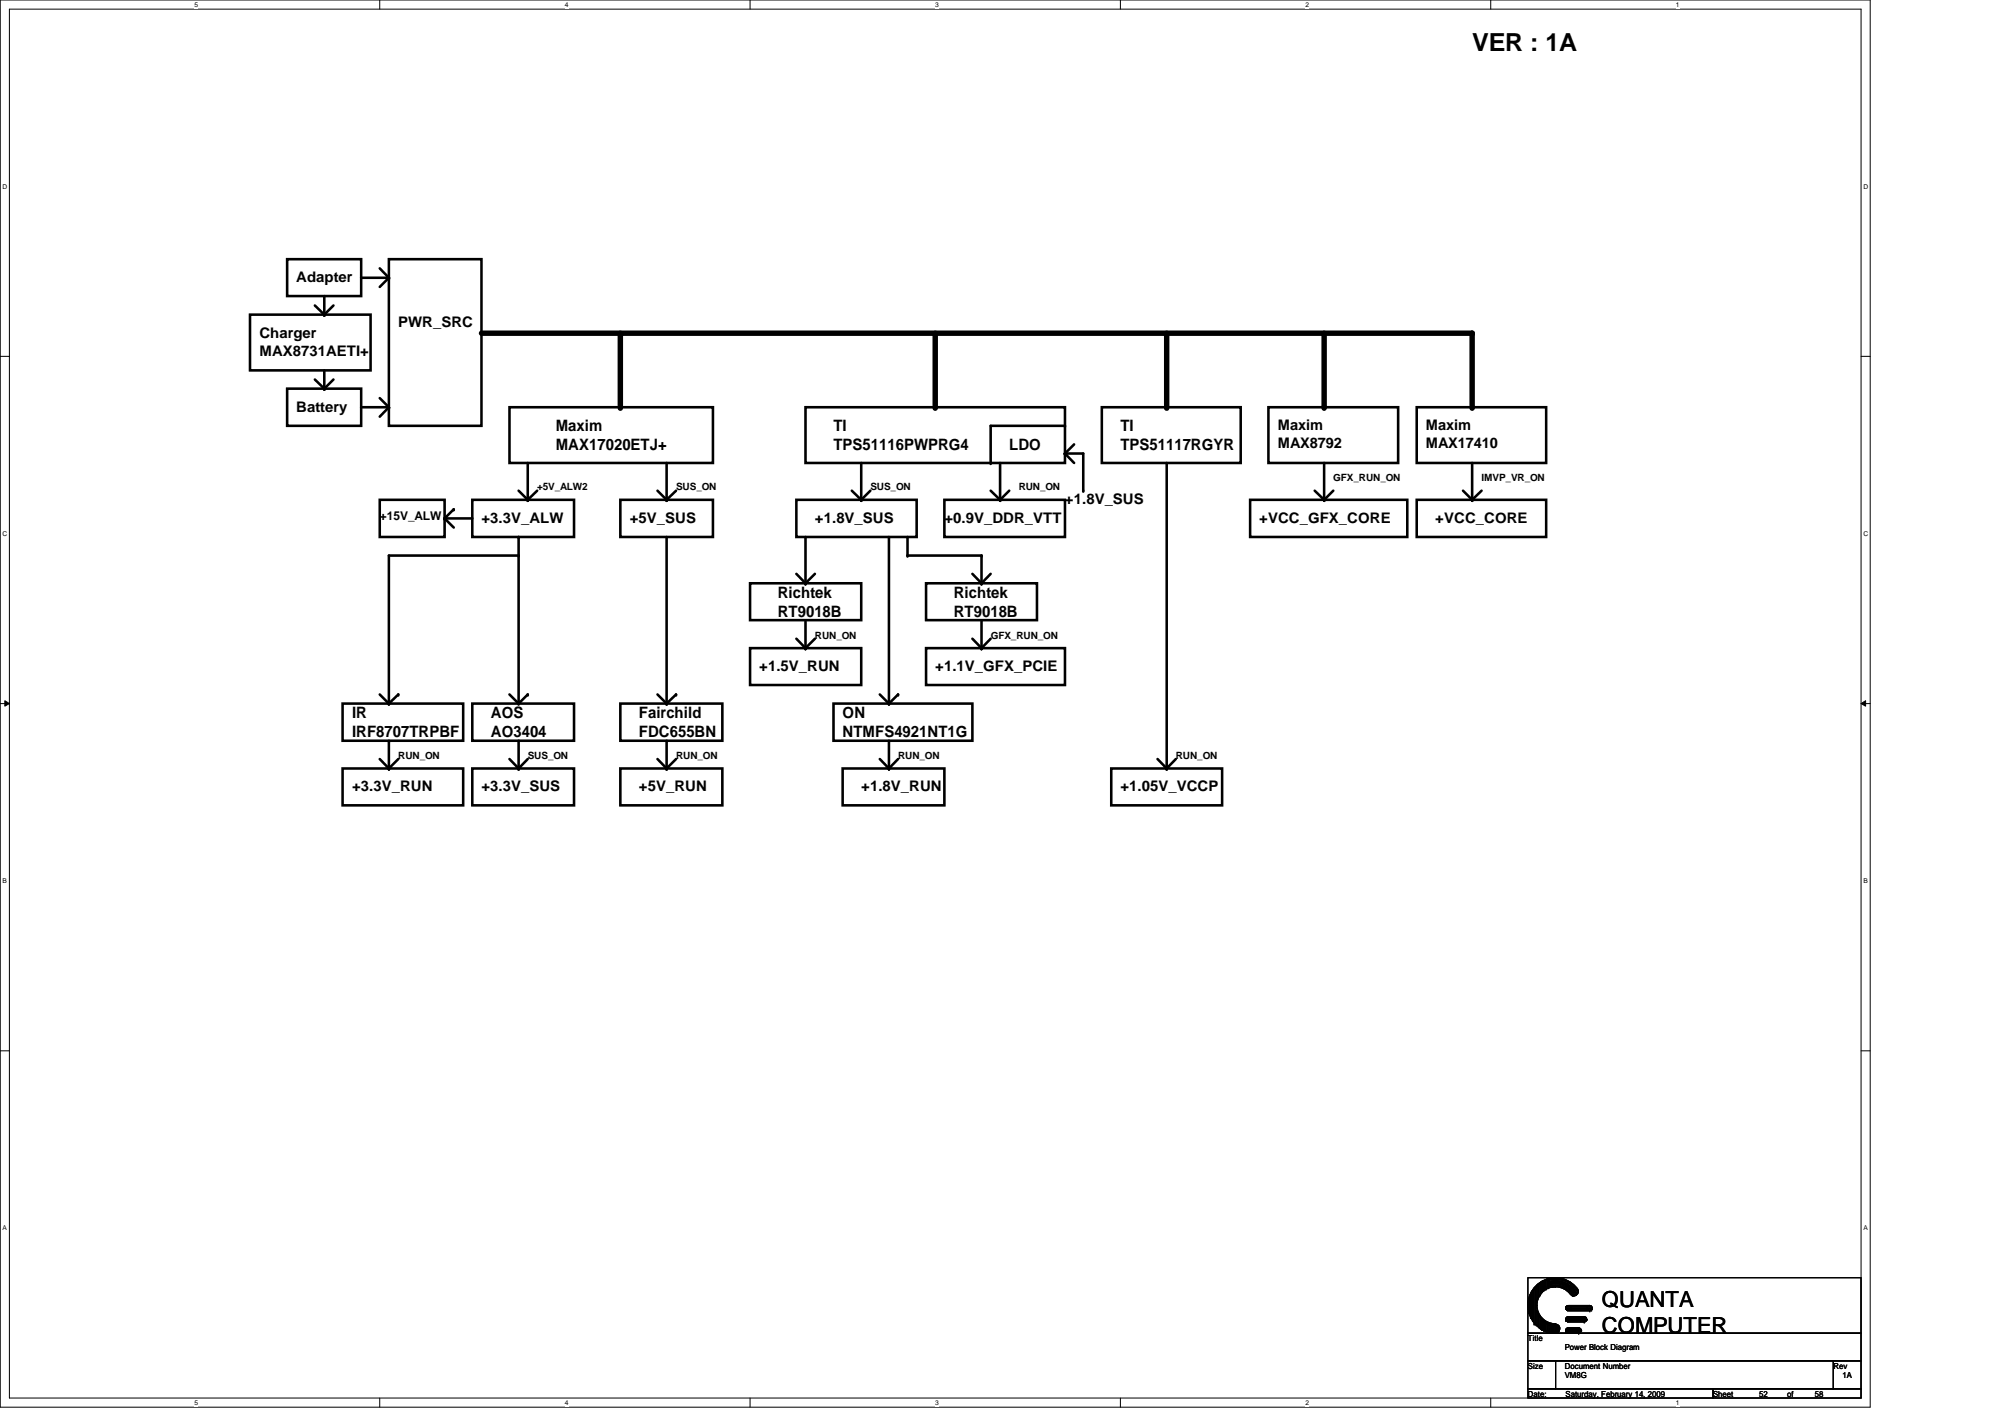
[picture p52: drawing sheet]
<svg xmlns="http://www.w3.org/2000/svg" width="297mm" height="210mm" viewBox="0 0 297 210" stroke-linecap="round" stroke-linejoin="round" font-family="sans-serif">
<defs><g id="words">
<text font-size="3.7" x="218.1" y="7.5">VER : 1A</text>
<g font-size="3.3">
<text x="237.3" y="193.6">QUANTA</text>
<text x="237.3" y="197.4">COMPUTER</text>
</g>
<g font-size="2.3">
<text x="82.3" y="63.9">Maxim</text>
<text x="123.5" y="63.9">TI</text>
<text x="166" y="63.9">TI</text>
<text x="82.3" y="66.7">MAX17020ETJ+</text>
<text x="123.5" y="66.7">TPS51116PWPRG4</text>
<text x="149.5" y="66.6">LDO</text>
<text x="166" y="66.7">TPS51117RGYR</text>
<text x="115.2" y="88.6">Richtek</text>
<text x="141.3" y="88.6">Richtek</text>
<text x="115.2" y="91.4">RT9018B</text>
<text x="141.3" y="91.4">RT9018B</text>
<text x="52.2" y="106.4">IR</text>
<text x="72.7" y="106.4">AOS</text>
<text x="94.7" y="106.4">Fairchild</text>
<text x="124.8" y="106.4">ON</text>
<text x="52.2" y="109.2">IRF8707TRPBF</text>
<text x="72.7" y="109.2">AO3404</text>
<text x="94.7" y="109.2">FDC655BN</text>
<text x="124.8" y="109.2">NTMFS4921NT1G</text>
</g>
<g font-size="2.2">
<text x="43.9" y="41.8">Adapter</text>
<text x="38.4" y="50">Charger</text>
<text x="38.4" y="52.7">MAX8731AETI+</text>
<text x="59" y="48.4">PWR_SRC</text>
<text x="43.9" y="61">Battery</text>
<text x="189.3" y="63.8">Maxim</text>
<text x="211.2" y="63.8">Maxim</text>
<text x="189.3" y="66.4">MAX8792</text>
<text x="211.2" y="66.4">MAX17410</text>
<text x="71.3" y="77.5">+3.3V_ALW</text>
<text x="93.3" y="77.5">+5V_SUS</text>
<text x="120.7" y="77.5">+1.8V_SUS</text>
<text x="139.9" y="77.5">+0.9V_DDR_VTT</text>
<text x="157.8" y="74.7">+1.8V_SUS</text>
<text x="186.6" y="77.5">+VCC_GFX_CORE</text>
<text x="212.6" y="77.5">+VCC_CORE</text>
<text x="112.5" y="99.4">+1.5V_RUN</text>
<text x="138.6" y="99.4">+1.1V_GFX_PCIE</text>
<text x="52.2" y="117.2">+3.3V_RUN</text>
<text x="71.3" y="117.2">+3.3V_SUS</text>
<text x="94.7" y="117.2">+5V_RUN</text>
<text x="127.6" y="117.2">+1.8V_RUN</text>
<text x="166" y="117.2">+1.05V_VCCP</text>
</g>
<text font-size="1.8" x="56.3" y="77.1">+15V_ALW</text>
<g font-size="1.5">
<text x="197.5" y="71.3">GFX_RUN_ON</text>
<text x="219.5" y="71.3">IMVP_VR_ON</text>
<text x="79.6" y="72.6">+5V_ALW2</text>
<text x="100.2" y="72.6">SUS_ON</text>
<text x="128.9" y="72.6">SUS_ON</text>
<text x="150.9" y="72.6">RUN_ON</text>
<text x="120.7" y="94.6">RUN_ON</text>
<text x="146.8" y="94.6">GFX_RUN_ON</text>
<text x="59" y="112.4">RUN_ON</text>
<text x="78.2" y="112.4">SUS_ON</text>
<text x="100.2" y="112.4">RUN_ON</text>
<text x="133.1" y="112.4">RUN_ON</text>
<text x="174.2" y="112.4">RUN_ON</text>
</g>
<g font-size="1.2">
<text x="226.4" y="198.6">Title</text>
<text x="226.4" y="202.7">Size</text>
<text x="231.8" y="202.7">Document Number</text>
<text x="231.8" y="200">Power Block Diagram</text>
<text x="271.6" y="202.7">Rev</text>
<text x="226.4" y="206.9">Date:</text>
<text x="231.8" y="204.1">VM8G</text>
<text x="231.9" y="206.9">Saturday, February 14, 2009</text>
<text x="253.8" y="206.9">Sheet</text>
<text x="260.6" y="206.9">52</text>
<text x="264.7" y="206.9">of</text>
<text x="268.9" y="206.9">58</text>
<text x="273" y="204.1">1A</text>
</g>
<g font-size="1">
<text x="28.8" y="1">5</text>
<text x="83.7" y="1">4</text>
<text x="138.6" y="1">3</text>
<text x="193.4" y="1">2</text>
<text x="248.3" y="1">1</text>
<text x=".4" y="27.9">D</text>
<text x="276.1" y="27.9">D</text>
<text x=".4" y="79.4">C</text>
<text x="276.1" y="79.4">C</text>
<text x=".4" y="130.8">B</text>
<text x="276.1" y="130.8">B</text>
<text x=".4" y="182.2">A</text>
<text x="276.1" y="182.2">A</text>
<text x="28.8" y="208.1">5</text>
<text x="83.7" y="208.1">4</text>
<text x="138.6" y="208.1">3</text>
<text x="193.4" y="208.1">2</text>
<text x="248.3" y="208.1">1</text>
</g>
</g></defs>
<path d="M0 0h277.1v208.4h-277.1zM1.4 1.4h274.3v205.7h-274.3z" fill="none" stroke="#000" stroke-width=".15"/>
<g fill="#fff">
<path d="M28.8 .1h.6v1.1h-.6z"/>
<path d="M28.8 207.2h.6v1.1h-.6z"/>
</g>
<path d="M56.3 0v1.4M56.3 207.1v1.3" fill="none" stroke="#000" stroke-width=".15"/>
<g fill="#fff">
<path d="M83.7 .1h.5v1.1h-.5z"/>
<path d="M83.7 207.2h.5v1.1h-.5z"/>
</g>
<path d="M111.1 0v1.4M111.1 207.1v1.3" fill="none" stroke="#000" stroke-width=".15"/>
<g fill="#fff">
<path d="M138.6 .1h.5v1.1h-.5z"/>
<path d="M138.6 207.2h.5v1.1h-.5z"/>
</g>
<path d="M166 0v1.4M166 207.1v1.3" fill="none" stroke="#000" stroke-width=".15"/>
<g fill="#fff">
<path d="M193.4 .1h.6v1.1h-.6z"/>
<path d="M193.4 207.2h.6v1.1h-.6z"/>
</g>
<path d="M220.8 0v1.4M220.8 207.1v1.3" fill="none" stroke="#000" stroke-width=".15"/>
<g fill="#fff">
<path d="M248.3 .1h.5v1.1h-.5z"/>
<path d="M248.3 207.2h.5v1.1h-.5z"/>
<path d="M.4 27.1h.7v1.1h-.7z"/>
<path d="M276.1 27.1h.7v1.1h-.7z"/>
<path d="M.4 78.5h.7v1.1h-.7z"/>
<path d="M276.1 78.5h.7v1.1h-.7z"/>
</g>
<path d="M0 52.8h1.4M275.7 52.8h1.4" fill="none" stroke="#000" stroke-width=".15"/>
<g fill="#fff">
<path d="M.4 129.9h.6v1.1h-.6z"/>
<path d="M276.1 129.9h.6v1.1h-.6z"/>
</g>
<path d="M0 104.2h1.4M.7 103.8l.7 .4-.7 .4zM275.7 104.2l.7-.4v.8zM275.7 104.2h1.4" fill="none" stroke="#000" stroke-width=".15"/>
<path d="M.7 103.8l.7 .4-.7 .4zM275.7 104.2l.7-.4v.8z" fill="#000"/>
<g fill="#fff">
<path d="M.4 181.4h.6v1.1h-.6z"/>
<path d="M276.1 181.4h.6v1.1h-.6z"/>
</g>
<g fill="none" stroke="#000" stroke-width=".15">
<path d="M0 155.7h1.4M275.7 155.7h1.4M226.4 189.3h49.3v8.2h-49.3zM226.4 197.5h49.3v4.1h-49.3zM226.5 194.4h.1M226.5 192.4v2M226.5 194.4l.1 .3M226.6 194.7h.1M226.6 192h.1M226.6 192v2.7M226.7 191.7h.1M226.7 195.2h.1"/>
<path d="M226.7 191.7l-.1 .3M226.7 191.7v3.5M226.7 195.2l.2 .1M226.9 195.3h.1M226.9 191.5h.1M226.9 191.5v3.8M227 191.2h.1M227 195.6h.1M227 191.2l-.1 .3M227 191.2v4.4M227 195.6l.2 .1M227.2 195.7h.1"/>
<path d="M227.2 191.1h.1M227.2 191.1v4.6M227.3 190.9h.1M227.3 196.1h.1M227.3 190.9l-.1 .2M227.3 190.9v5.2M227.5 190.8h.1M227.5 190.8v5.3M227.6 190.6h.1M227.6 196.3h.1M227.6 190.6l-.1 .2M227.6 190.6v5.7"/>
<path d="M227.7 196.3h.1M227.7 194.2h.1M227.7 192.7h.1M227.7 190.4v2.3M227.7 194.2v2.1M227.7 194.2l.1 .3M227.8 194.5h.1M227.8 196.4h.1M227.8 192.3h.1M227.8 190.4h.1M227.8 190.4v1.9M227.8 194.5v1.9"/>
<path d="M227.8 196.4l.2 .2M227.8 192.3l-.1 .4M228 196.6h.1M228 194.7h.1M228 190.2h.1M228 192h.1M228 190.2v1.8M228 194.7v1.9M228 194.7l.1 .3M228 190.2l-.2 .2M228.1 195h.1M228.1 196.7h.1"/>
<path d="M228.1 191.9h.1M228.1 190.1h.1M228.1 196.7l.2 .1M228.1 190.1v1.8M228.1 195v1.7M228.1 191.9l-.1 .1M228.3 196.8h.1M228.3 195.2h.1M228.3 189.9h.1M228.3 191.6h.1M228.3 189.9l-.2 .2M228.3 189.9v1.7"/>
<path d="M228.3 195.2v1.6M228.3 195.2l.1 .1M228.4 195.3h.1M228.4 196.9h.1M228.4 191.5h.1M228.4 189.8h.1M228.4 189.8v1.7M228.4 195.3v1.6M228.4 191.5l-.1 .1M228.5 196.9h.1M228.5 195.5h.1M228.5 189.8h.1"/>
<path d="M228.5 191.3h.1M228.5 189.8v1.5M228.5 195.5v1.4M228.5 195.5l.2 .1M228.7 195.6h.1M228.7 197.1h.1M228.7 191.2h.1M228.7 189.8h.1M228.7 189.8v1.4M228.7 195.6v1.5M228.7 191.2l-.2 .1M228.8 197.1h.1"/>
<path d="M228.8 195.7h.1M228.8 189.7h.1M228.8 191.1h.1M228.8 195.7l.1 .1M228.8 189.7v1.4M228.8 195.7v1.4M228.8 189.7l-.1 .1M228.9 195.8h.1M228.9 197.1h.1M228.9 190.9h.1M228.9 189.7h.1M228.9 189.7v1.2"/>
<path d="M228.9 195.8v1.3M228.9 197.1l.2 .1M228.9 190.9l-.1 .2M229.1 197.2h.1M229.1 195.8h.1M229.1 189.5h.1M229.1 190.9h.1M229.1 189.5v1.4M229.1 195.8v1.4M229.1 195.8l.1 .2M229.1 189.5l-.2 .2M229.2 196h.1"/>
<path d="M229.2 197.2h.1M229.2 190.6h.1M229.2 189.5h.1M229.2 197.2h.2M229.2 189.5v1.1M229.2 196v1.2M229.2 190.6l.2 .2M229.4 190.7a2.98 2.98 0 0 1 3.6 1.3M229.4 190.5a3.1 3.1 0 0 1 3.7 1.5M229.4 190.4a3.2 3.2 0 0 1 3.7 1.4M229.4 190.2a3.3 3.3 0 0 1 3.9 1.7M229.4 190.1a3.4 3.4 0 0 1 4.1 1.8"/>
<path d="M229.4 190a3.5 3.5 0 0 1 4.1 1.6M229.4 189.8a3.8 3.8 0 0 1 4.2 1.8M229.4 189.6a3.8 3.8 0 0 1 4.4 1.7M229.4 197.2h.1M229.4 196.1h.1M229.4 189.4h.1M229.4 190.8h.1M229.4 189.4v1.4M229.4 196v1.2M229.4 189.4l-.2 .1M229.4 189.6l1.1-.1a3.8 3.8 0 0 1 3.3 2M229.5 196.1h.1"/>
<path d="M229.5 197.2h.1M229.5 197.4h.1M229.5 189.5h.1M229.5 197.4h.3M229.5 189.5v1.1M229.5 196.1v1.1M229.6 197.2h.1M229.6 196.1h.1M229.6 196.1h.2M229.6 196.1v1.1M229.8 196.1h.1M229.8 197.4h.1"/>
<path d="M229.8 196.1v1.3M229.9 196.1h.1M229.9 197.4h.1M229.9 196.1l-.4 1.3M229.9 196.1v1.3M230 197.2h.1M230 196.1h.1M230 197.2l-.1 .2M230 196.1v1.1M230 196.1l.2 .3M230.2 196.4h.1M230.2 197.4h.1"/>
<path d="M230.2 196.4v1M230.3 197.4h.1M230.3 196.3h.1M230.3 196.3h.2M230.3 196.3v1.1M230.5 189.3a3.9 3.9 0 0 1 3.1 1.5M230.5 189.3a4.1 4.1 0 0 0-4.1 4.1 4.1 4.1 0 0 0 4.1 4M230.5 190.6a2.75 2.75 0 0 1 2.1 1M230.5 190.6a2.73 2.73 0 0 0-2.8 2.8 2.73 2.73 0 0 0 2.8 2.7M230.5 189.3l-1.3 .1M230.5 196.3h.1M230.5 197.4h.1"/>
<path d="M230.5 190.6l-1.1 .2M230.5 196.3v1.1M230.6 197.4h.1M230.6 196.3h.1M230.6 196.3v1.1M230.7 196.3h.1M230.7 197.4h.1M230.7 196.3v1.1M230.9 197.2h.1M230.9 196.4h.1M230.9 197.2l-.2 .2M230.9 196.4v.8"/>
<path d="M230.9 196.4l.1 .2M231 196.6h.1M231 197.1h.1M231 196.6v.5M231.9 193.6h.1M231.9 193.8h.1M231.9 195.5h.1M231.9 195.6h.1M231.9 196.9h.1M231.9 197.1h.1M231.9 197.2h.1M231.9 193.6h3.9"/>
<path d="M231.9 193.6v.2M231.9 196.9v.2M231.9 193.8h4M231.9 195.5h3.2M231.9 195.6h3.1M231.9 195.6l.3 .1M231.9 196.9h2.2M231.9 197.1h2.4M231.9 197.2h2.2M231.9 197.2l.3 .2M232.1 193.9h.1M232.1 195.3h.1"/>
<path d="M232.1 193.5h3.7M232.1 193.9h3.7M232.1 193.9l.1 .2M232.1 195.2h2.9M232.1 195.3h2.9M232.1 195.3l-.2 .2M232.1 196.8h2M232.2 194.1h.1M232.2 195.7h.1M232.2 197.4h.1M232.2 194.1h3.6M232.2 195.7h2.6"/>
<path d="M232.2 197.4h1.9M232.4 196.7h1.5M232.4 197.5h1.5M232.4 195.8h2.3M232.4 195h2.3M232.4 194.2h3.1M232.4 193.4h3.1M233.9 196.7h.1M233.9 197.5h.1M234 196.8h.1M234.1 196.8h.1M234.1 196.9h.1"/>
<path d="M234.1 197.2h.1M234.1 197.4h.1M234.1 196.8v.1M234.3 197.1h.1M234.3 197.1l-.2 .1M234.7 195.8h.1M234.7 195h.1M234.8 195.7h.1M235 195.2h.1M235 195.3h.1M235 195.6h.1M235 195.2v.1"/>
<path d="M235.1 195.5h.1M235.1 195.5l-.1 .1M235.5 194.2h.1M235.5 193.4h.1M235.8 193.5h.1M235.8 193.6h.1M235.8 193.9h.1M235.8 194.1h.1M235.8 193.5v.1M235.9 193.8h.1M235.9 193.8l-.1 .1M226.4 201.6h4.1v4.1h-4.1z"/>
<path d="M226.4 205.7h27.4v1.4h-27.4zM230.5 201.6h41.1v4.1h-41.1zM253.8 205.7h21.9v1.4h-21.9zM271.6 201.6h4.1v4.1h-4.1z"/>
<circle cx="230.4" cy="196.8" r=".66"/>
<circle cx="232.4" cy="197.1" r=".39"/>
<circle cx="232.4" cy="193.8" r=".39"/>
<circle cx="232.4" cy="195.4" r=".39"/>
<circle cx="233.2" cy="191.3" r=".68"/>
<circle cx="233.9" cy="197.1" r=".39"/>
<circle cx="234.7" cy="195.4" r=".38"/>
<circle cx="235.5" cy="193.8" r=".38"/>
</g>
<g fill="none" stroke="#000" stroke-width=".38">
<path d="M42.5 38.4h11v5.5h-11zM56.3 39.8l1.3 1.3M57.6 38.4h13.7v24.7h-13.7zM37 46.6h17.9v8.3h-17.9zM42.5 57.6h11v5.5h-11zM46.6 45.3l1.4 1.3M46.6 56.2l1.4 1.4M48 43.9v2.7M48 54.9v2.7M49.4 45.3l-1.4 1.3M49.4 56.2l-1.4 1.4M53.5 41.1h4.1"/>
<path d="M56.3 59l1.3 1.3M57.6 41.1l-1.3 1.4M53.5 60.3h4.1M56.3 74h9.6v5.5h-9.6zM57.6 60.3l-1.3 1.4M65.9 76.8h4.1M65.9 76.8l1.3 1.3M67.2 75.4l-1.3 1.4M70 74h15v5.5h-15zM75.5 60.3h30.1v8.3h-30.1zM76.8 72.7l1.4 1.3M76.8 79.5v24.7"/>
<path d="M78.2 68.6v5.4M79.6 72.7l-1.4 1.3M91.9 74h13.7v5.5h-13.7zM97.4 72.7l1.4 1.3M98.8 68.6v5.4M98.8 79.5v24.7M100.2 72.7l-1.4 1.3M118 74h17.8v5.5h-17.8zM119.3 60.3h38.5v8.3h-38.5zM119.3 79.5v6.9M126.2 72.7l1.4 1.3M127.6 68.6v5.4"/>
<path d="M128.9 72.7l-1.3 1.3M131.7 79.5v24.7M134.4 79.5v2.8h11v4.1M139.9 74h17.9v5.5h-17.9zM146.8 72.7l1.4 1.3M148.2 68.6v5.4M149.5 72.7l-1.3 1.3M157.8 63.1h-11v5.5M157.8 67.2h2.7v5.5M157.8 67.2l1.3 1.4M159.1 65.8l-1.3 1.4M163.2 60.3h20.6v8.3h-20.6z"/>
<path d="M172.8 68.6v45.2M185.2 74h23.3v5.5h-23.3zM187.9 60.3h19.2v8.3h-19.2zM194.8 72.7l1.4 1.3M196.2 68.6v5.4M197.5 72.7l-1.3 1.3M209.9 60.3h19.2v8.3h-19.2zM209.9 74h19.2v5.5h-19.2zM216.7 72.7l1.4 1.3M218.1 68.6v5.4M219.5 72.7l-1.4 1.3M76.8 82.3h-19.2v21.9"/>
<path d="M111.1 96h16.5v5.5h-16.5zM111.1 86.4h16.5v5.5h-16.5zM118 85l1.3 1.4M118 94.6l1.3 1.4M119.3 91.9v4.1M120.7 85l-1.4 1.4M120.7 94.6l-1.4 1.4M137.2 96h20.6v5.5h-20.6zM137.2 86.4h16.4v5.5h-16.4zM144.1 85l1.3 1.4M144.1 94.6l1.3 1.4M145.4 91.9v4.1"/>
<path d="M146.8 85l-1.4 1.4M146.8 94.6l-1.4 1.4M50.8 113.8h17.8v5.5h-17.8zM50.8 104.2h17.8v5.5h-17.8zM56.3 102.9l1.3 1.3M56.3 112.4l1.3 1.4M57.6 109.7v4.1M59 112.4l-1.4 1.4M59 102.9l-1.4 1.3M70 113.8h15v5.5h-15zM70 104.2h15v5.5h-15zM75.5 102.9l1.3 1.3"/>
<path d="M75.5 112.4l1.3 1.4M76.8 109.7v4.1M78.2 112.4l-1.4 1.4M78.2 102.9l-1.4 1.3M91.9 104.2h15.1v5.5h-15.1zM91.9 113.8h15.1v5.5h-15.1zM97.4 102.9l1.4 1.3M97.4 112.4l1.4 1.4M98.8 109.7v4.1M100.2 112.4l-1.4 1.4M100.2 102.9l-1.4 1.3M123.5 104.2h20.6v5.5h-20.6z"/>
<path d="M124.8 113.8h15.1v5.5h-15.1zM130.3 102.9l1.4 1.3M130.3 112.4l1.4 1.4M131.7 109.7v4.1M133.1 112.4l-1.4 1.4M133.1 102.9l-1.4 1.3M164.6 113.8h16.5v5.5h-16.5zM171.5 112.4l1.3 1.4M174.2 112.4l-1.4 1.4"/>
</g>
<g fill="#000">
<circle cx="48" cy="46.6" r=".19"/>
<circle cx="48" cy="57.6" r=".19"/>
<circle cx="57.6" cy="41.1" r=".19"/>
<circle cx="218.1" cy="49.4" r=".4"/>
<circle cx="57.6" cy="60.3" r=".19"/>
<circle cx="65.9" cy="76.8" r=".19"/>
<circle cx="67.2" cy="75.4" r=".19"/>
<circle cx="76.8" cy="79.5" r=".19"/>
<circle cx="78.2" cy="74" r=".19"/>
<circle cx="91.9" cy="60.3" r=".4"/>
<circle cx="98.8" cy="74" r=".19"/>
<circle cx="127.6" cy="74" r=".19"/>
<circle cx="138.6" cy="60.3" r=".4"/>
<circle cx="146.8" cy="68.6" r=".19"/>
<circle cx="148.2" cy="74" r=".19"/>
<circle cx="157.8" cy="63.1" r=".19"/>
<circle cx="157.8" cy="67.2" r=".19"/>
<circle cx="160.5" cy="72.7" r=".19"/>
<circle cx="172.8" cy="60.3" r=".4"/>
<circle cx="196.2" cy="74" r=".19"/>
<circle cx="196.2" cy="60.3" r=".4"/>
<circle cx="218.1" cy="60.3" r=".4"/>
<circle cx="218.1" cy="74" r=".19"/>
<circle cx="76.8" cy="82.3" r=".19"/>
<circle cx="119.3" cy="96" r=".19"/>
<circle cx="119.3" cy="86.4" r=".19"/>
<circle cx="134.4" cy="82.3" r=".19"/>
<circle cx="145.4" cy="86.4" r=".19"/>
<circle cx="145.4" cy="96" r=".19"/>
<circle cx="145.4" cy="82.3" r=".19"/>
<circle cx="57.6" cy="113.8" r=".19"/>
<circle cx="57.6" cy="104.2" r=".19"/>
<circle cx="59" cy="102.9" r=".19"/>
<circle cx="76.8" cy="113.8" r=".19"/>
<circle cx="76.8" cy="104.2" r=".19"/>
<circle cx="78.2" cy="102.9" r=".19"/>
<circle cx="98.8" cy="113.8" r=".19"/>
<circle cx="98.8" cy="104.2" r=".19"/>
<circle cx="100.2" cy="102.9" r=".19"/>
<circle cx="131.7" cy="113.8" r=".19"/>
<circle cx="131.7" cy="104.2" r=".19"/>
<circle cx="133.1" cy="102.9" r=".19"/>
<circle cx="172.8" cy="113.8" r=".19"/>
</g>
<path d="M71.3 49.4h146.8v10.9M91.9 49.4v10.9M138.6 49.4v10.9M172.8 49.4v10.9M196.2 49.4v10.9" fill="none" stroke="#000" stroke-width=".8"/>
<use href="#words"/>
</svg>
